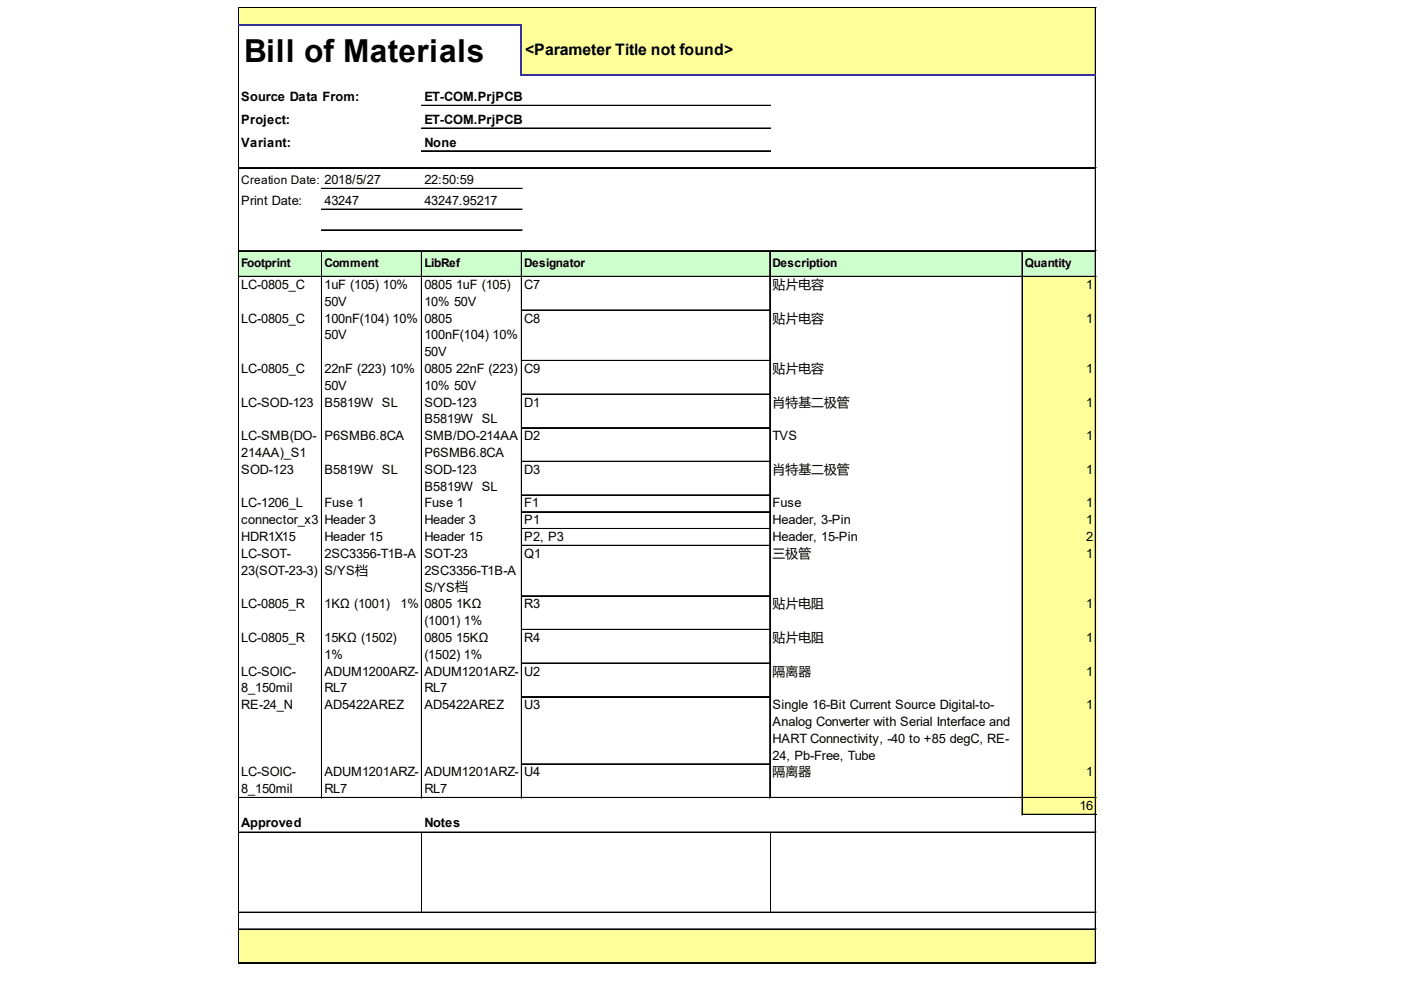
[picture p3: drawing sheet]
<svg xmlns="http://www.w3.org/2000/svg" width="297mm" height="210mm" viewBox="0 0 297 210" stroke-linecap="round" stroke-linejoin="round" font-family="sans-serif">
<defs><g id="words">
<text font-size="6.7" x="51.8" y="13.1">Bill of Materials</text>
<text font-size="3.4" x="111.4" y="11.7">&lt;Parameter Title not found&gt;</text>
<g font-size="2.7">
<text x="51.2" y="21.4">Source Data From:</text>
<text x="90" y="21.4">ET-COM.PrjPCB</text>
<text x="51.2" y="26.2">Project:</text>
<text x="90" y="26.2">ET-COM.PrjPCB</text>
<text x="51.2" y="31.1">Variant:</text>
<text x="90" y="31.1">None</text>
<text x="90" y="39">22:50:59</text>
<text x="51.2" y="43.4">Print Date:</text>
<text x="68.8" y="43.4">43247</text>
<text x="90" y="43.4">43247.95217</text>
<text x="51.2" y="61.3">LC-0805_C</text>
<text x="68.8" y="61.3">1uF (105) 10%</text>
<text x="68.8" y="64.8">50V</text>
<text x="90" y="61.3">0805</text>
<text x="90" y="64.8">10% 50V</text>
<text x="96.7" y="61.3">1uF (105)</text>
<text x="111.2" y="61.3">C7</text>
<text x="163.8" y="61.3">贴片电容</text>
<text x="230.3" y="61.3">1</text>
<text x="51.2" y="68.4">LC-0805_C</text>
<text x="68.8" y="68.4">100nF(104) 10%</text>
<text x="68.8" y="72">50V</text>
<text x="90" y="68.4">0805</text>
<text x="90" y="72">100nF(104) 10%</text>
<text x="111.2" y="68.4">C8</text>
<text x="163.8" y="68.4">贴片电容</text>
<text x="230.3" y="68.4">1</text>
<text x="90" y="75.5">50V</text>
<text x="51.2" y="79.1">LC-0805_C</text>
<text x="68.8" y="79.1">22nF (223) 10%</text>
<text x="68.8" y="82.6">50V</text>
<text x="90" y="79.1">0805</text>
<text x="90" y="82.6">10% 50V</text>
<text x="96.7" y="79.1">22nF (223)</text>
<text x="111.2" y="79.1">C9</text>
<text x="163.8" y="79.1">贴片电容</text>
<text x="230.3" y="79.1">1</text>
<text x="51.2" y="86.2">LC-SOD-123</text>
<text x="68.8" y="86.2">B5819W SL</text>
<text x="90" y="86.2">SOD-123</text>
<text x="90" y="89.8">B5819W SL</text>
<text x="111.2" y="86.2">D1</text>
<text x="163.8" y="86.2">肖特基二极管</text>
<text x="230.3" y="86.2">1</text>
<text x="51.2" y="93.3">LC-SMB(DO-</text>
<text x="68.8" y="93.3">P6SMB6.8CA</text>
<text x="90" y="93.3">SMB/DO-214AA</text>
<text x="111.2" y="93.3">D2</text>
<text x="163.8" y="93.3">TVS</text>
<text x="230.3" y="93.3">1</text>
<text x="51.2" y="96.9">214AA)_S1</text>
<text x="51.2" y="100.5">SOD-123</text>
<text x="68.8" y="100.5">B5819W SL</text>
<text x="90" y="96.9">P6SMB6.8CA</text>
<text x="90" y="100.5">SOD-123</text>
<text x="111.2" y="100.5">D3</text>
<text x="163.8" y="100.5">肖特基二极管</text>
<text x="230.3" y="100.5">1</text>
<text x="51.2" y="107.6">LC-1206_L</text>
<text x="68.8" y="107.6">Fuse 1</text>
<text x="90" y="104">B5819W SL</text>
<text x="90" y="107.6">Fuse 1</text>
<text x="111.2" y="107.6">F1</text>
<text x="163.8" y="107.6">Fuse</text>
<text x="230.3" y="107.6">1</text>
<text x="51.2" y="111.2">connector_x3</text>
<text x="68.8" y="111.2">Header 3</text>
<text x="90" y="111.2">Header 3</text>
<text x="111.2" y="111.2">P1</text>
<text x="163.8" y="111.2">Header, 3-Pin</text>
<text x="230.3" y="111.2">1</text>
<text x="51.2" y="114.7">HDR1X15</text>
<text x="51.2" y="118.3">LC-SOT-</text>
<text x="68.8" y="114.7">Header 15</text>
<text x="68.8" y="118.3">2SC3356-T1B-A</text>
<text x="90" y="114.7">Header 15</text>
<text x="90" y="118.3">SOT-23</text>
<text x="111.2" y="114.7">P2, P3</text>
<text x="111.2" y="118.3">Q1</text>
<text x="163.8" y="114.7">Header, 15-Pin</text>
<text x="163.8" y="118.3">三极管</text>
<text x="230.3" y="114.7">2</text>
<text x="230.3" y="118.3">1</text>
<text x="51.2" y="121.8">23(SOT-23-3)</text>
<text x="68.8" y="121.8">S/YS档</text>
<text x="90" y="121.8">2SC3356-T1B-A</text>
<text x="90" y="125.4">S/YS档</text>
<text x="51.2" y="129">LC-0805_R</text>
<text x="68.8" y="129">1KΩ (1001)</text>
<text x="84.9" y="129">1%</text>
<text x="90" y="129">0805</text>
<text x="96.7" y="129">1KΩ</text>
<text x="111.2" y="129">R3</text>
<text x="163.8" y="129">贴片电阻</text>
<text x="230.3" y="129">1</text>
<text x="51.2" y="136.1">LC-0805_R</text>
<text x="68.8" y="136.1">15KΩ (1502)</text>
<text x="90" y="132.5">(1001) 1%</text>
<text x="90" y="136.1">0805</text>
<text x="96.7" y="136.1">15KΩ</text>
<text x="111.2" y="136.1">R4</text>
<text x="163.8" y="136.1">贴片电阻</text>
<text x="230.3" y="136.1">1</text>
<text x="51.2" y="143.2">LC-SOIC-</text>
<text x="68.8" y="139.7">1%</text>
<text x="68.8" y="143.2">ADUM1200ARZ-</text>
<text x="90" y="139.7">(1502) 1%</text>
<text x="90" y="143.2">ADUM1201ARZ-</text>
<text x="111.2" y="143.2">U2</text>
<text x="163.8" y="143.2">隔离器</text>
<text x="230.3" y="143.2">1</text>
<text x="51.2" y="146.8">8_150mil</text>
<text x="68.8" y="146.8">RL7</text>
<text x="90" y="146.8">RL7</text>
<text x="51.2" y="150.4">RE-24_N</text>
<text x="68.8" y="150.4">AD5422AREZ</text>
<text x="90" y="150.4">AD5422AREZ</text>
<text x="111.2" y="150.4">U3</text>
<text x="163.8" y="150.4">Single 16-Bit Current Source Digital-to-</text>
<text x="163.8" y="153.9">Analog Converter with Serial Interface and</text>
<text x="230.3" y="150.4">1</text>
<text x="163.8" y="157.5">HART Connectivity, -40 to +85 degC, RE-</text>
<text x="163.8" y="161.1">24, Pb-Free, Tube</text>
<text x="51.2" y="164.6">LC-SOIC-</text>
<text x="68.8" y="164.6">ADUM1201ARZ-</text>
<text x="90" y="164.6">ADUM1201ARZ-</text>
<text x="111.2" y="164.6">U4</text>
<text x="163.8" y="164.6">隔离器</text>
<text x="230.3" y="164.6">1</text>
<text x="51.2" y="168.2">8_150mil</text>
<text x="68.8" y="168.2">RL7</text>
<text x="90" y="168.2">RL7</text>
<text x="228.9" y="171.7">16</text>
<text x="51.2" y="175.3">Approved</text>
<text x="90" y="175.3">Notes</text>
</g>
<g font-size="2.5">
<text x="51.2" y="39.1">Creation Date: 2018/5/27</text>
<text x="51.2" y="56.7">Footprint</text>
<text x="68.8" y="56.7">Comment</text>
<text x="90" y="56.7">LibRef</text>
<text x="111.2" y="56.7">Designator</text>
<text x="163.8" y="56.7">Description</text>
<text x="217.3" y="56.7">Quantity</text>
</g>
</g></defs>
<g fill="#ff9">
<path d="M50.7 1.7h181.7v3.8h-181.7z"/>
<path d="M110.5 5.3h121.9v10.7h-121.9z"/>
</g>
<path d="M50.7 53.1h181.7v5.7h-181.7z" fill="#cfc"/>
<g fill="#ff9">
<path d="M216.7 58.6h15.7v7.3h-15.7z"/>
<path d="M216.7 65.7h15.7v10.9h-15.7z"/>
<path d="M216.7 76.4h15.7v7.3h-15.7z"/>
<path d="M216.7 83.5h15.7v7.4h-15.7z"/>
<path d="M216.7 90.7h15.7v7.3h-15.7z"/>
<path d="M216.7 97.8h15.7v7.3h-15.7z"/>
<path d="M216.7 104.9h15.7v3.8h-15.7z"/>
<path d="M216.7 108.5h15.7v3.8h-15.7z"/>
<path d="M216.7 112h15.7v3.8h-15.7z"/>
<path d="M216.7 115.6h15.7v10.9h-15.7z"/>
<path d="M216.7 126.3h15.7v7.3h-15.7z"/>
<path d="M216.7 133.4h15.7v7.4h-15.7z"/>
<path d="M216.7 140.6h15.7v7.3h-15.7z"/>
<path d="M216.7 147.7h15.7v14.4h-15.7z"/>
<path d="M216.7 161.9h15.7v7.4h-15.7z"/>
<path d="M216.7 169.1h15.7v3.7h-15.7z"/>
<path d="M50.7 197h181.7v7.3h-181.7z"/>
</g>
<g fill="none" stroke="#000" stroke-width=".21">
<path d="M50.5 1.6v3.5M50.5 5.5v198.8M50.6 1.6v3.5M50.6 5.5v198.8M50.7 1.6h181.7M50.7 1.7h181.7M232.2 1.8v13.8M232.2 16v188.3M232.3 1.8v13.8M232.3 16v188.3M50.7 35.5h181.7M50.7 35.6h181.7"/>
<path d="M68.2 39.9h42.5M89.3 22.3h74.1M89.3 22.4h74.1M89.3 27.1h74.1M89.3 27.2h74.1M89.3 32h74.1M89.3 32.1h74.1M50.7 53.1h181.7M50.7 53.2h181.7M50.7 58.6h181.7M50.7 58.7h181.7M68.2 53.3v116"/>
<path d="M68.2 40h42.5M68.2 44.3h42.5M68.2 44.4h42.5M68.2 48.7h42.5M68.2 48.8h42.5M68.3 53.3v116M89.3 53.3v116M89.4 53.3v116M110.5 53.3v116M110.6 53.3v116M163.2 53.3v116M163.3 53.3v116"/>
<path d="M216.7 53.3v119.5M216.8 53.3v119.5M110.7 65.7h52.5M110.7 65.8h52.5M110.7 76.4h52.5M110.7 76.5h52.5M110.7 83.5h52.5M110.7 83.6h52.5M110.7 90.7h52.5M110.7 90.8h52.5M110.7 97.8h52.5M110.7 97.9h52.5"/>
<path d="M110.7 104.9h52.5M110.7 105h52.5M110.7 108.5h52.5M110.7 108.6h52.5M110.7 112h52.5M110.7 112.1h52.5M110.7 115.6h52.5M110.7 115.7h52.5M110.7 126.3h52.5M110.7 126.4h52.5M110.7 133.4h52.5M110.7 133.5h52.5"/>
<path d="M110.7 140.6h52.5M110.7 140.7h52.5M110.7 147.7h52.5M110.7 147.8h52.5M50.7 169.1h181.7M50.7 169.2h181.7M50.7 176.4h181.7M50.7 176.5h181.7M89.4 176.6v16.8M110.7 161.9h52.5M110.7 162h52.5M163.3 176.6v16.8"/>
<path d="M216.9 172.6h15.5M216.9 172.7h15.5M50.7 193.4h181.7M50.7 193.5h181.7M50.7 197h181.7M50.7 197.1h181.7M50.7 204.1h181.7M50.7 204.2h181.7"/>
</g>
<path d="M50.5 5.3h60.2M110.5 5.5v10.5M110.7 15.8h121.7" fill="none" stroke="#339" stroke-width=".42"/>
<use href="#words"/>
</svg>
